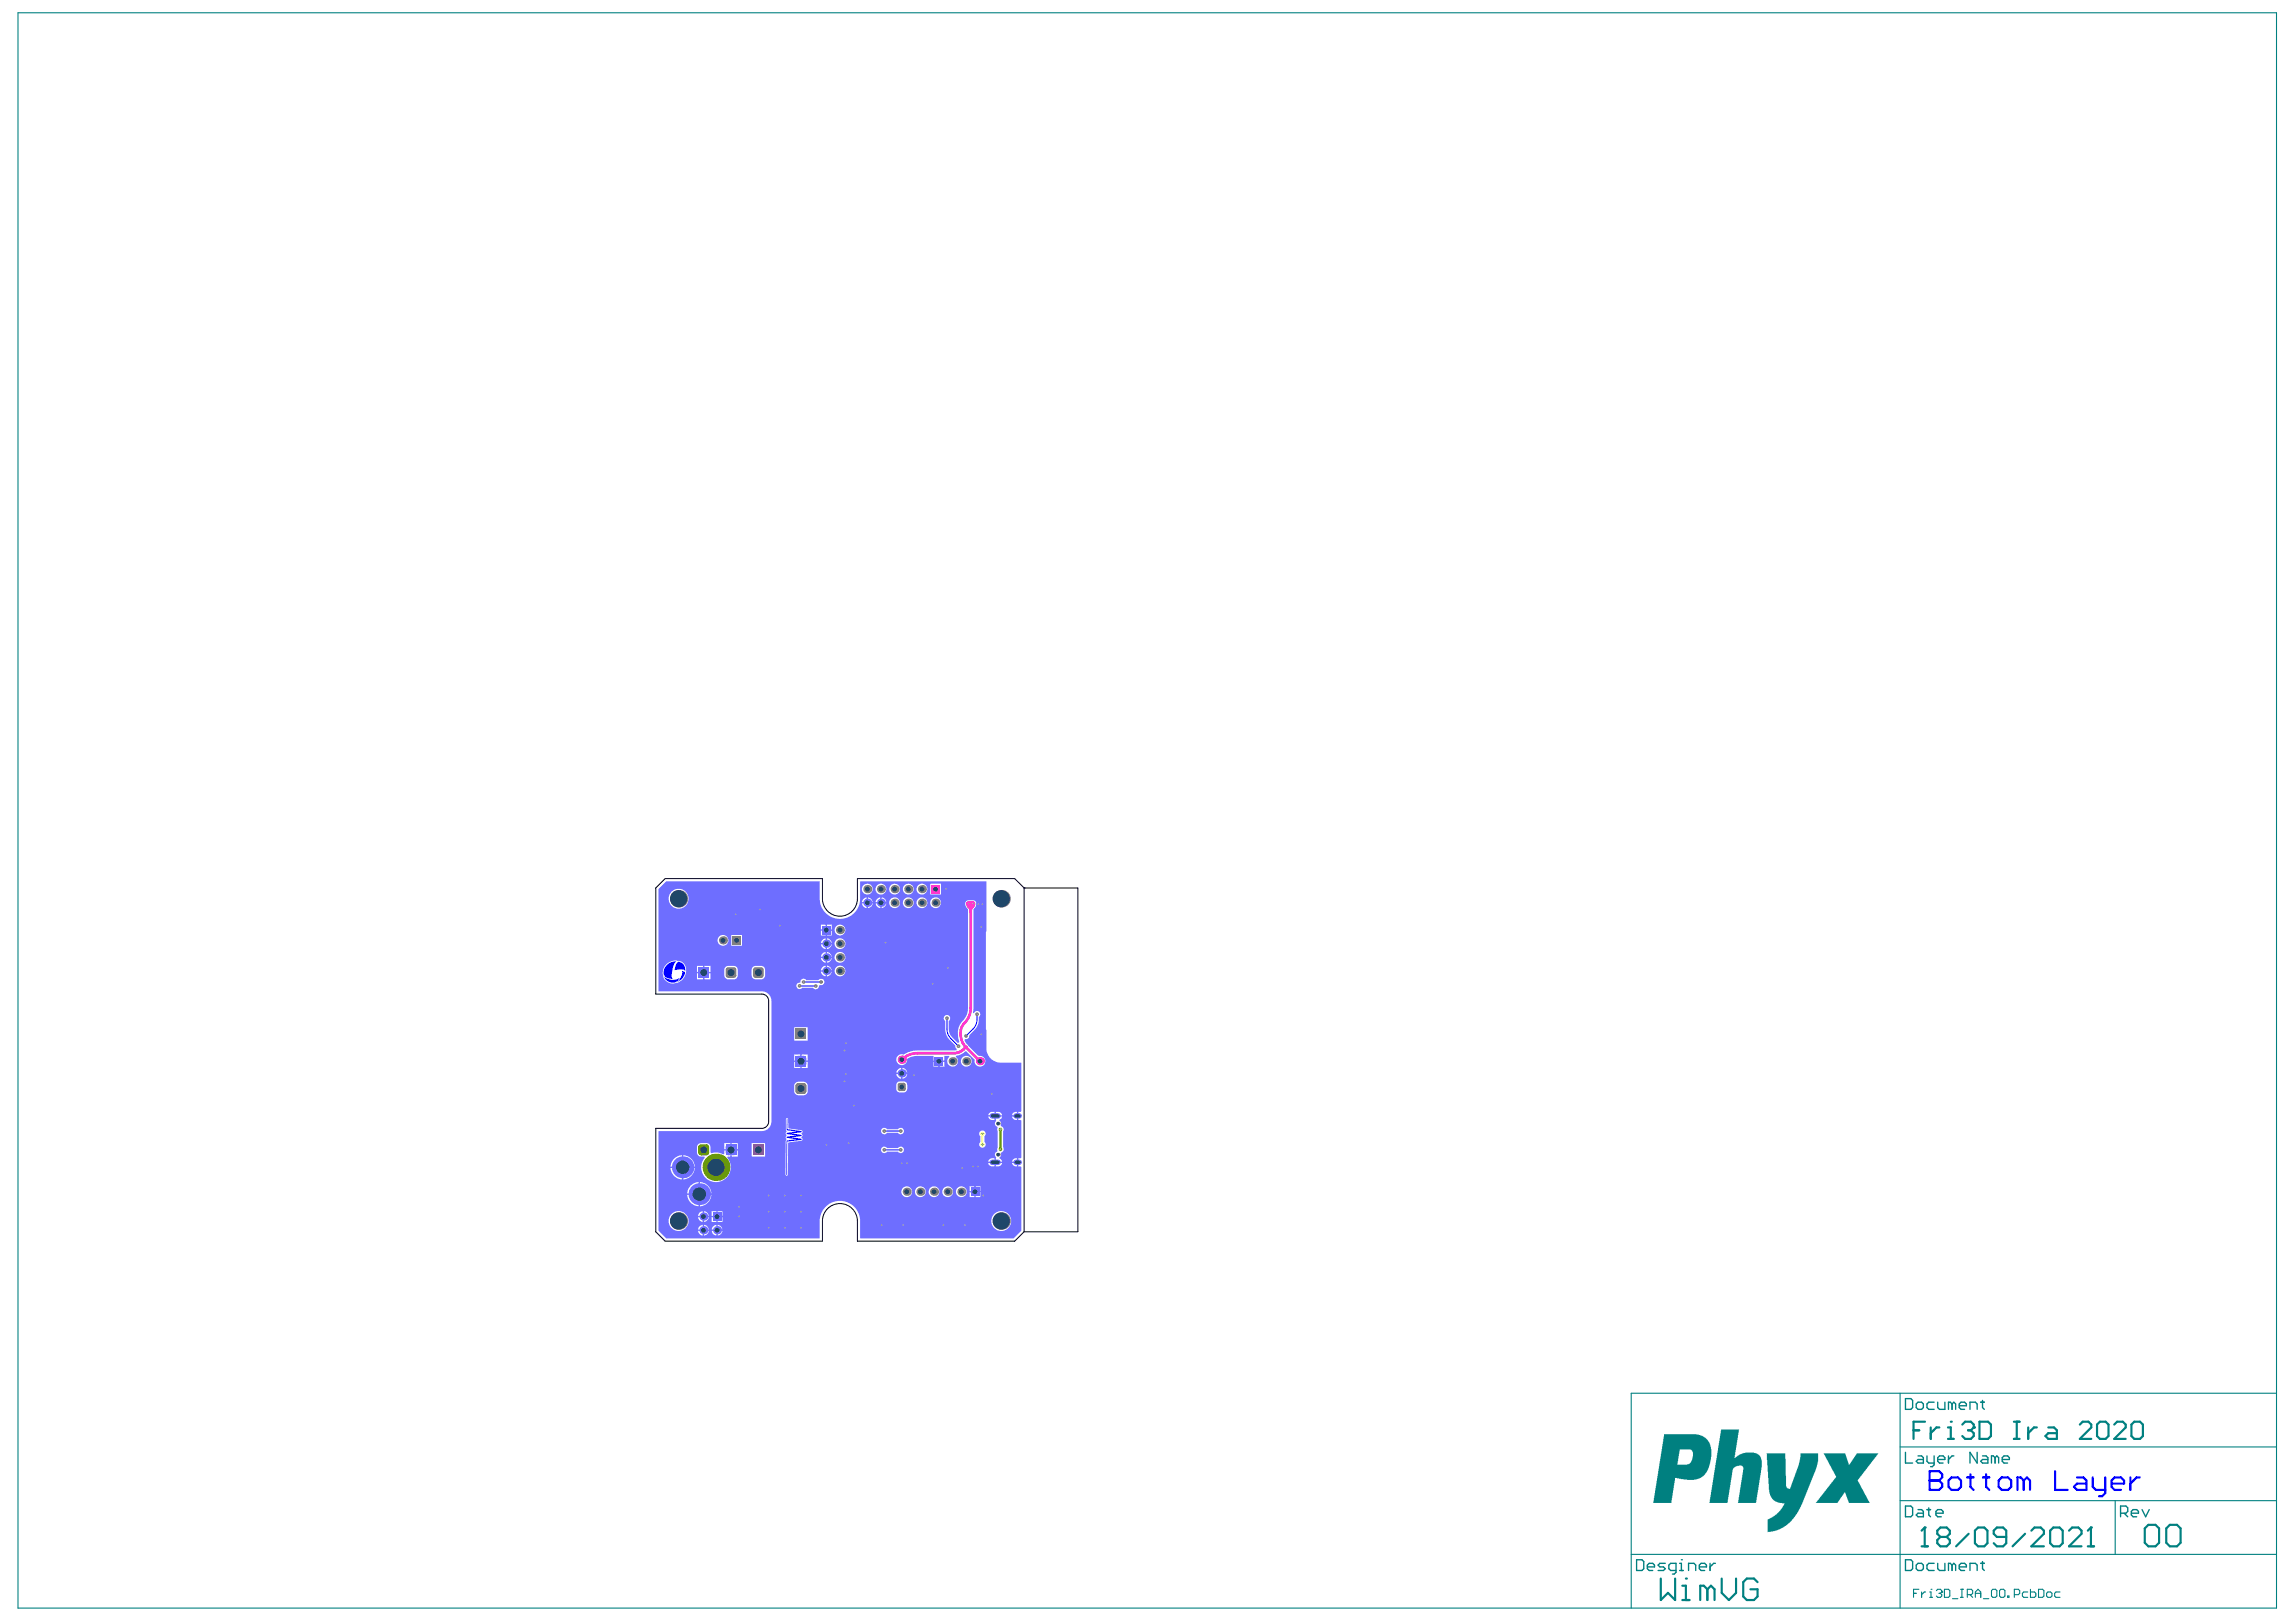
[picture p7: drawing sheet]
<svg xmlns="http://www.w3.org/2000/svg" width="297mm" height="210mm" viewBox="0 0 297 210" stroke-linecap="round" stroke-linejoin="round" font-family="sans-serif">
<g fill="#008080">
<path d="M222.7 185h2.3l-.6 3.7 .7-.5 .7-.2h1.3l.4 .2 .3 .4 .1 .4v.9l-.7 4.6h-2.4l.7-4.1a.58 .58 0 0 0-.1-.7h-.7l-.3 .2a.59 .59 0 0 0-.3 .7l-.6 3.9h-2.4z"/>
<path d="M228.5 188.1h2.5l.1 4.2v.2l.3 .2 .2-.1 1.1-3.1 .2-.9v-.5h2.3v1l-.3 1.3-1.9 4.6-.8 1.3-1 1.1-1 .5-.8 .3-.7 .1v-1.2a.45 .45 0 0 1 .4-.6l.7-.5 .6-.5 .5-1h-.7l-.6-.2-.4-.4-.2-.4-.2-.7z"/>
<path d="M235.9 188.1h2.8l.5 1.4 .2-.1 .8-1.3h2.8l-2.6 3.3a.38 .38 0 0 0 .1 .5l1.4 2.6h-2.7l-.5-1.4h-.1l-.9 1.4h-2.8l2.2-2.8 .2-.3a.34 .34 0 0 0 .1-.5z"/>
<path d="M215.3 185.6h4.2l.8 .3 .6 .5 .4 .7 .1 .4v1.4l-.3 .8-.3 .8-.3 .4-.5 .4-.8 .2h-.9l-1.6-.2-.5 3.2h-2.3zM217.3 187.6l-.3 1.9h1.3l.3-.1 .3-.5 .1-.7a.57 .57 0 0 0-.3-.6z"/>
</g>
<g fill="none" stroke="#008080" stroke-width=".14">
<path d="M2.3 1.7h292.2v206.4h-292.2zM245.8 187.2h48.7M245.8 194.2h48.7M245.8 180.3v27.8M273.6 194.2v7M294.5 180.3h-83.5v27.8M211 201.2h83.5M247.6 206.2h.3M248.3 205.7h-.7v1M248.6 206v.7M249.1 206h-.2l-.3 .4M249.6 206h.2v.7"/>
<path d="M249.6 206.7h.4M249.8 205.7h.1M250.5 205.8l.2-.1h.3l.2 .1v.2M250.9 206.2h.1M251 206.2l.2 .2v.1l-.2 .2h-.3l-.2-.2M251.2 206h.1M251.2 206l-.2 .2M251.6 205.7h.5l.2 .1v.7l-.2 .2h-.5zM252.6 206.9h.7M253.6 205.7h.4M253.6 206.7h.4M253.8 205.7v1"/>
<path d="M254.5 206.4h.5l.2-.2v-.4l-.2-.1h-.5v1M254.9 206.4l.3 .3M255.6 206.2h.7M255.6 206.7v-.7l.3-.3 .4 .3v.7M256.6 206.9h.7M257.6 205.8l.2-.1h.4l.1 .1v.7l-.1 .2h-.4l-.2-.2zM258.9 205.7h.3l.2 .1v.7l-.2 .2h-.3l-.2-.2v-.7zM259.7 206.5h.2v.2h-.2zM260.6 206.4h.5l.2-.2v-.4l-.2-.1h-.5v1M262.3 206h-.5l-.2 .2v.3l.2 .2h.5M262.7 205.7v1h.5l.2-.2v-.3l-.2-.2h-.5M263.7 205.7h.5l.2 .1v.7l-.2 .2h-.5z"/>
<path d="M264.8 206.2l.1-.2h.4l.2 .2v.3l-.2 .2h-.4l-.1-.2zM266.5 206h-.5l-.2 .2v.3l.2 .2h.5"/>
</g>
<g fill="none" stroke="#008080" stroke-width=".28">
<path d="M247.6 185.1h.7M249 197.7h.1M249 197.7v2.4M249 197.7l-.4 .4M249 184h-1.4v2.2M249.8 184.7v1.5M250.9 184.7h-.4l-.7 .8M251 198.9l-.4 .4v.4l.4 .4h.8l.5-.4v-.4l-.5-.4M251 198.9l-.4-.4v-.4l.4-.4h.8l.5 .4v.4l-.5 .4M251 198.9h.8M252 184.7h.4v1.5M252 186.2h.8"/>
<path d="M252.4 184h.1M253.9 184.4l.3-.4h.8l.3 .4v.3M254.6 185.1h.4M254.7 198.5l-1.6 1.6M255 185.1l.3 .4v.3l-.3 .4h-.8l-.3-.4M255.3 184.7h.1M255.3 184.7l-.3 .4M255.5 198.1l.4-.4h.8l.4 .4v1.6l-.4 .4h-.8l-.4-.4zM256.1 184h1.1l.4 .4v1.4l-.4 .4h-1.1zM259.6 198.9h-1.3l-.4-.4v-.4l.4-.4h.8l.5 .4v1.6l-.5 .4h-.8l-.4-.4M260.5 184h.8M260.5 186.2h.8"/>
<path d="M260.9 184v2.2M262 198.5l-1.6 1.6M262.4 184.7v1.5M262.8 198.1l.4-.4h.8l.4 .4v.4l-1.6 1.6h1.6M263.5 184.7h-.4l-.7 .8M265 184.7h.7l.4 .4v1.1h-1.1l-.4-.4 .4-.3h1.1M265.2 198.1l.4-.4h.9l.4 .4v1.6l-.4 .4h-.9l-.4-.4zM267.7 198.1l.4-.4h.8l.4 .4v.4l-1.6 1.6h1.6M269.1 184.4l.3-.4h.8l.4 .4v.3l-1.5 1.5h1.5M270.5 197.7h.1M270.5 197.7v2.4M270.5 197.7l-.4 .4"/>
<path d="M271.3 184.4l.4-.4h.7l.4 .4v1.4l-.4 .4h-.7l-.4-.4zM273.5 184.4l.4-.4h.7l.4 .4v.3l-1.5 1.5h1.5M275.7 184.4l.4-.4h.8l.3 .4v1.4l-.3 .4h-.8l-.4-.4zM277.5 197.8l.4-.5h1l.4 .5v1.8l-.4 .5h-1l-.4-.5zM280.3 197.8l.4-.5h.9l.5 .5v1.8l-.5 .5h-.9l-.4-.5zM214.9 204.3v2.8l.9-1 .9 1v-2.8M217.6 207.1h1M217.6 205.2h.5v1.9M218.1 204.3h.1M220.9 205.7l-.5-.5h-.4v1.9M220.9 205.7v1.4M220.9 205.7l.5-.5 .4 .5v1.4"/>
<path d="M222.7 204.3v1.8l1 1 .9-1v-1.8M227.4 204.7l-.5-.4h-.9l-.5 .4v1.9l.5 .5h.9l.5-.5v-.9h-.9M248.6 200.1h.8M270.1 200.1h.8"/>
</g>
<g fill="none" stroke="#008080" stroke-width=".18">
<path d="M246.5 194.9h.7l.2 .2v1l-.2 .2h-.7zM246.5 181h.7l.2 .2v1l-.2 .2h-.7zM246.5 187.9v1.4h.9M247.9 181.7l.2-.2h.5l.2 .2v.5l-.2 .2h-.5l-.2-.2zM248.1 195.4h.5l.2 .2v.7h-.7l-.2-.2 .2-.3h.7M248.1 188.4h.5l.2 .2v.7h-.7l-.2-.2 .2-.2h.7M249.3 195.4h.5M249.3 188.4v.7l.2 .2h.7M249.5 195.1v1l.3 .2M250.2 181.5h-.7l-.2 .2v.5l.2 .2h.7M250.2 188.4v1.2l-.2 .2h-.2M250.5 195.8h.9v-.2l-.2-.2h-.5l-.2 .2v.5l.2 .2h.5"/>
<path d="M250.7 181.5v.7l.2 .2h.7v-.9M250.7 188.9h.9v-.3l-.2-.2h-.5l-.2 .2v.5l.2 .2h.5M252.1 188.4v.9M252.5 181.7l-.2-.2h-.2v.9M252.5 181.7v.7M252.5 181.7l.3-.2 .2 .2v.7M252.8 188.4h-.3l-.4 .5M253.5 181.9h.9v-.2l-.2-.2h-.5l-.2 .2v.5l.2 .2h.5M254.9 182.4v-.9h.7l.2 .2v.7M255.8 187.9v1.4l-.9-1.4v1.4M256.3 181.5h.4M256.5 188.4h.4l.3 .2v.7h-.7l-.2-.2 .2-.2h.7"/>
<path d="M256.5 181.2v1l.2 .2M258.1 188.6l-.2-.2h-.3v.9M258.1 188.6v.7M258.1 188.6l.2-.2 .3 .2v.7M259 188.9h1v-.3l-.3-.2h-.4l-.3 .2v.5l.3 .2h.4M274.3 195.8h.7l.3-.2v-.5l-.3-.2h-.7v1.4M274.8 195.8l.5 .5M275.7 195.8h1v-.2l-.3-.2h-.4l-.3 .2v.5l.3 .2h.4M277.1 195.4l.5 .9 .5-.9M211.7 201.8h.7l.3 .3v.9l-.3 .2h-.7zM213.1 202.8h.9v-.3l-.2-.2h-.4l-.3 .2v.5l.3 .2h.4M215.4 202.3h-.7l-.2 .2 .2 .3h.5l.2 .2-.2 .2h-.7"/>
<path d="M216.8 203.2h-.7l-.2-.2v-.5l.2-.2h.7v1.2l-.2 .2h-.2M217.3 203.2h.5M217.3 202.3h.2v.9M217.5 201.8h.1M218.5 203.2v-.9h.6l.3 .2v.7M219.8 202.8h1v-.3l-.3-.2h-.4l-.3 .2v.5l.3 .2h.4M221.2 202.3v.9M221.9 202.3h-.2l-.5 .5M246.5 201.8h.7l.2 .3v.9l-.2 .2h-.7zM247.9 202.5l.2-.2h.5l.2 .2v.5l-.2 .2h-.5l-.2-.2zM250.2 202.3h-.7l-.2 .2v.5l.2 .2h.7M250.7 202.3v.7l.2 .2h.7v-.9"/>
<path d="M252.5 202.5l-.2-.2h-.2v.9M252.5 202.5v.7M252.5 202.5l.3-.2 .2 .2v.7M253.5 202.8h.9v-.3l-.2-.2h-.5l-.2 .2v.5l.2 .2h.5M254.9 203.2v-.9h.7l.2 .2v.7M256.3 202.3h.4M256.5 202.1v.9l.2 .2"/>
</g>
<g fill="#f3c">
<path d="M125.5 116.6h.4a.51 .51 0 0 1 .3 .5 .51 .51 0 0 1-.3 .5l-.2 .2v.4h-.1z"/>
<path d="M125 116.8l.2-.2h.5v1.5l-.1 .1h-.1a1.61 1.61 0 0 0-.5-1z"/>
</g>
<path d="M85.2 115.1l1-1h19.8l.1 2.4a2.63 2.63 0 0 0 1.9 2.3l.1 .1a2.63 2.63 0 0 0 2.8-1.2l.2-.4 .2-.8v-2.4h16.3l-.1 19.1 .1 2.6 .2 .7 .2 .3 .6 .5 .3 .1 .4 .1h2.8v6.3l-.1 .1h-.3v1h.3l.1 .1v4.8l-.1 .1h-.3v1h.3l.1 .1v8.3l-1 1h-19.8v-2.5a2.63 2.63 0 0 0-2-2.3h-.1a2.63 2.63 0 0 0-2.8 1.1l-.2 .4-.1 .8-.1 2.5h-19.8l-1-1v-12.9h13.4a1.24 1.24 0 0 0 1.2-1.3v-15.6a1.24 1.24 0 0 0-1.2-1.2h-13.4zM120.3 114.4v1.4h1.4v-1.4zM118.6 115.1a.7 .7 0 0 0 1.4 0 .7 .7 0 0 0-1.4 0zM116.8 115.1a.7 .7 0 0 0 1.4 0 .7 .7 0 0 0-1.4 0zM115 115.1a.7 .7 0 0 0 1.4 0 .7 .7 0 0 0-1.4 0zM113.3 115.1a.7 .7 0 0 0 1.4 0 .7 .7 0 0 0-1.4 0zM111.5 115.1a.7 .7 0 0 0 1.4 0 .7 .7 0 0 0-1.4 0zM112.3 116.1v.6h.6l-.1-.3zM111.6 116.4l-.1 .3h.6v-.6zM114.1 116.1v.6h.6l-.2-.3zM113.4 116.4l-.1 .3h.6v-.6zM120.3 116.8a.7 .7 0 0 0 1.4 0 .7 .7 0 0 0-1.4 0zM118.6 116.8a.7 .7 0 0 0 1.4 0 .7 .7 0 0 0-1.4 0zM116.8 116.8a.7 .7 0 0 0 1.4 0 .7 .7 0 0 0-1.4 0zM115 116.8a.7 .7 0 0 0 1.4 0 .7 .7 0 0 0-1.4 0zM112.3 116.9v.6l.3-.1 .3-.5zM111.5 116.9l.3 .5 .3 .1v-.6zM114.1 116.9v.6l.3-.1 .3-.5zM113.3 116.9l.1 .4 .5 .2v-.6zM86.5 116.3a1.3 1.3 0 0 0 2.6 0 1.3 1.3 0 0 0-2.6 0zM107 119.7v.6h.6v-.6zM106.2 119.7v.6h.6v-.6zM108 120.4a.7 .7 0 0 0 1.4 0 .7 .7 0 0 0-1.4 0zM107 120.4v.7h.6v-.7zM106.2 120.4v.7h.6v-.7zM107 121.4v.6h.6l-.1-.3zM106.3 121.7l-.1 .3h.6v-.6zM94.6 121v1.4h1.4v-1.4zM92.8 121.7a.7 .7 0 0 0 1.4 0 .7 .7 0 0 0-1.4 0zM108 122.1a.7 .7 0 0 0 1.4 0 .7 .7 0 0 0-1.4 0zM107 122.2v.6l.3-.1 .3-.5zM106.2 122.2l.3 .5 .3 .1v-.6zM107 123.2v.6h.6l-.1-.3zM106.3 123.5l-.1 .3h.6v-.6zM86.1 124.9l-.3 .4-.1 .6 .2 .7 .3 .4 .5 .2 .5 .1 .7-.2 .5-.5 .3-.5 .1-.7-.2-.5-.2-.3-.5-.3h-.7l-.7 .2zM108 123.9a.7 .7 0 0 0 1.4 0 .7 .7 0 0 0-1.4 0zM107 124v.6l.3-.2 .3-.4zM106.2 124l.3 .4 .3 .2v-.6zM107 125v.6h.6l-.1-.4zM106.3 125.2l-.1 .4h.6v-.6zM91.1 125v.8h.8v-.8zM90.2 125v.8h.8v-.8zM108 125.7a.7 .7 0 0 0 1.4 0 .7 .7 0 0 0-1.4 0zM107 125.7v.7l.3-.2 .3-.5zM106.2 125.7l.3 .5 .3 .2v-.7zM91.1 126v.7h.8v-.7zM90.2 126v.7h.8v-.7zM97.4 125.1l-.2 .4 .1 .8 .1 .3 .4 .1h.8l.2-.1 .2-.4v-.8l-.2-.3-.3-.1h-.9zM93.9 125.1l-.2 .4v.8l.2 .3 .3 .1h.9l.2-.1 .1-.4v-.8l-.1-.3-.4-.1h-.8zM103.2 127.2a.42 .42 0 0 0-.1 .7 .42 .42 0 0 0 .7-.1h1.4a.42 .42 0 0 0 .5 .2 .42 .42 0 0 0 .2-.4l.1-.1a.43 .43 0 0 0 .6-.2 .43 .43 0 0 0-.2-.6 .43 .43 0 0 0-.5 .1h-1.6a.44 .44 0 0 0-.5-.1 .44 .44 0 0 0-.3 .5zM102.7 132.9v1.8h1.8v-1.8zM124.9 116.7v.5l.3 .5v12.8a2.68 2.68 0 0 1-.9 1.9 2.69 2.69 0 0 0-.2 2.4l-.2 .1-.7-.7a1.51 1.51 0 0 1-.5-1v-1.1a.42 .42 0 0 0 .1-.6 .42 .42 0 0 0-.6 0 .42 .42 0 0 0 .1 .6v1.1a2 2 0 0 0 .6 1.4l.7 .7 .2 .6h-5.1a3.2 3.2 0 0 0-1.8 .6 .71 .71 0 0 0-.9 .5 .71 .71 0 0 0 .6 .8 .71 .71 0 0 0 .8-.8 2.36 2.36 0 0 1 1.3-.4h2.1v.6h1.4v-.6h.6v.2a.71 .71 0 0 0-.1 1 .71 .71 0 0 0 1 0 .71 .71 0 0 0 0-1l.1-.2a2.13 2.13 0 0 0 1.2-.6l1.1 1.2a.7 .7 0 0 0 .6 .8 .7 .7 0 0 0 .8-.7 .7 .7 0 0 0-.9-.6l-1.6-1.7-.2-.4 .1-.1a.42 .42 0 0 0 .5-.5l.6-.7a1.98 1.98 0 0 0 .6-1.4v-.3a.42 .42 0 0 0 .1-.7 .42 .42 0 0 0-.7 .2h-.1v-13.4l.2-.2a.65 .65 0 0 0 0-.9l-.9-.1zM103.7 136.5v.7h.8v-.7zM102.7 136.5v.7h.8v-.7zM124.3 137.3a.7 .7 0 0 0 1.4 0 .7 .7 0 0 0-1.4 0zM121.6 137.4v.6h.6v-.6zM120.8 137.4v.6h.6v-.6zM103.7 137.4v.8h.8v-.8zM102.7 137.4v.8h.8v-.8zM116.8 138.2v.6h.6l-.2-.3zM116.1 138.5l-.1 .3h.6v-.6zM116.8 139v.6l.3-.1 .3-.5zM116 139l.1 .3 .5 .3v-.6zM116.1 140.1a.94 .94 0 0 0 .1 1.2 .96 .96 0 0 0 1.1-.2 .96 .96 0 0 0-.2-1.1 1.2 1.2 0 0 0-1 .1zM102.9 140.1l-.2 .4 .1 .8 .1 .3 .4 .1h.8l.2-.1 .2-.4v-.8l-.2-.3-.3-.1h-.9zM128.8 143.9v.4h.8l-.2-.3zM128 144l-.2 .3h.9v-.4h-.5zM131.1 144l-.2 .3h.7v-.4zM130.9 144.5l.3 .4h.4v-.4zM127.8 144.5l.3 .4h.6v-.4zM114 146.1a.42 .42 0 0 0 .2 .6 .42 .42 0 0 0 .6-.1h1.4a.42 .42 0 0 0 .6 .1 .42 .42 0 0 0 0-.7 .42 .42 0 0 0-.6 .1h-1.4a.43 .43 0 0 0-.8 0zM101.7 144.7v1.5l.1 .2-.1 .2v.4v.2v.2l-.1 .2v4.4l.2 .2 .1-.1 .1-4.2 .1-.1 1.6-.2 .1-.2-.1-.2 .1-.3-.1-.3 .1-.2-.2-.2-1.5-.2-.1-.1v-1.1l-.1-.1zM126.7 146.5a.41 .41 0 0 0 .1 .5v.8a.42 .42 0 0 0 0 .6 .42 .42 0 0 0 .6 0 .42 .42 0 0 0 0-.6v-.8a.42 .42 0 0 0 0-.6 .42 .42 0 0 0-.7 .1zM114 148.6a.42 .42 0 0 0 .2 .6 .42 .42 0 0 0 .6-.2h1.4a.42 .42 0 0 0 .6 .1 .42 .42 0 0 0 0-.6 .42 .42 0 0 0-.6 .1h-1.4a.43 .43 0 0 0-.8 0zM94.7 147.9v.8h.8l-.1-.8zM93.7 147.9v.8h.8v-.8zM97.2 147.9v1.8h1.8v-1.8zM94.7 148.9v.8h.7l.1-.8zM90.3 148.1l-.1 .4v.8l.1 .2a.87 .87 0 0 0 .8 .2l.1 .1a1.92 1.92 0 0 0 .1 2.6 1.92 1.92 0 0 0 2.7 0 1.92 1.92 0 0 0 .1-2.6v-.1h.4v-.8h-.8v.4l-.1 .1-.8-.3-.8 .1-.1-.1v-.8l-.2-.3-1-.1zM128.8 144.5l.1 .5a.52 .52 0 0 0 .2 .9l-.1 3.1a.47 .47 0 0 0-.1 .8l-.1 .5h.8l-.1-.3-.2-.1 .3-.8a.41 .41 0 0 0 .2-.6v-2.1a.49 .49 0 0 0-.3-.7v-.1a.39 .39 0 0 0-.2-.6v-.1l.2-.1 .1-.3zM128 150l-.2 .3h.9v-.4h-.5zM131.1 150l-.2 .3h.7v-.4zM130.9 150.5l.3 .4h.4v-.4zM128.8 150.5v.4h.6l.2-.4zM127.8 150.5l.3 .4h.6v-.4zM88.4 149.5v1.5h1.5a1.56 1.56 0 0 0-1.5-1.5zM87.1 150.1l-.3 .5-.1 .4h1.5v-1.5a1.58 1.58 0 0 0-1.1 .6zM88.4 151.1v1.5a1.56 1.56 0 0 0 1.5-1.5zM86.7 151.1a1.56 1.56 0 0 0 1.5 1.5v-1.5zM126.2 153.5v.6h.6v-.6zM125.4 153.5v.6h.7v-.6zM90.6 153v1.4h1.4a1.56 1.56 0 0 0-1.4-1.4zM89.3 153.5l-.3 .6-.1 .3h1.5v-1.4h-.1a1.58 1.58 0 0 0-1 .5zM123.7 154.2a.7 .7 0 0 0 1.4 0 .7 .7 0 0 0-1.4 0zM121.9 154.2a.7 .7 0 0 0 1.4 0 .7 .7 0 0 0-1.4 0zM120.1 154.2a.7 .7 0 0 0 1.4 0 .7 .7 0 0 0-1.4 0zM118.4 154.2a.7 .7 0 0 0 1.4 0 .7 .7 0 0 0-1.4 0zM116.6 154.2a.7 .7 0 0 0 1.4 0 .7 .7 0 0 0-1.4 0zM126.2 154.3v.6h.6v-.6zM125.4 154.3v.6h.7v-.6zM90.6 154.6v1.5a1.55 1.55 0 0 0 1.4-1.5zM88.9 154.6a1.55 1.55 0 0 0 1.5 1.5v-1.5zM92.9 156.7v.6h.6v-.6zM91.1 156.7v.6h.6l-.1-.3zM92.1 156.7v.6h.6v-.6zM90.4 157l-.1 .3h.6v-.6zM92.9 157.5v.6h.6v-.6zM92.1 157.5v.6h.6v-.6zM91.1 157.5v.6l.3-.1 .3-.5zM90.3 157.5l.3 .5 .3 .1v-.6zM92.9 158.5v.6h.6l-.2-.3zM91.1 158.5v.6h.6l-.1-.3zM92.2 158.8l-.1 .3h.6v-.6zM90.4 158.8l-.1 .3h.6v-.6zM86.5 158a1.3 1.3 0 0 0 2.6 0 1.3 1.3 0 0 0-2.6 0zM128.2 158a1.3 1.3 0 0 0 2.6 0 1.3 1.3 0 0 0-2.6 0zM92.9 159.3v.6l.3-.1 .3-.5zM92.1 159.3l.2 .5 .4 .1v-.6zM91.1 159.3v.6l.3-.1 .3-.5zM90.3 159.3l.3 .5 .3 .1v-.6z" fill="#6e6eff"/>
<g fill="#00f">
<path d="M101.8 144.8v1.4l1.2 .3-1.2 .1v.1l1.2 .2-1.2 .2v.2l1.2 .1-1.2 .2-.1 4.4h.1v-4.3l1.9-.2v-.1l-.1-.1-1.1-.1 1.2-.2v-.1l-1.2-.2 1.1-.2 .1-.1-1.8-.3v-1.3z"/>
<path d="M85.9 126.4l.4 .3 .5 .1h.6l.5-.2-.4 .5-.6 .1-.6-.3z"/>
<path d="M88.2 125.6l.4 .2v.4l-.5 .6-.5 .3 .5-.7 .2-.5z"/>
<path d="M86.2 125l.6-.5 .7-.1-.3 .4-.2 .8-.1 .8 .2 .3-.7-.1-.5-.4v-.5z"/>
<path d="M87.6 124.6l.3-.1 .6 .4 .1 .4 .1 .4-.2-.2h-.2l-1 .1z"/>
</g>
<path d="M103.5 127.6h2M104 127.1h2.2" fill="none" stroke="#00f" stroke-width=".13"/>
<path d="M118.7 136.3h4.7M125 135.5l-.3 .3" fill="none" stroke="#f3c" stroke-width=".35"/>
<circle cx="125" cy="135.5" r=".18" fill="#f3c"/>
<path d="M103.4 127.6h.1M122.5 131.8a3.2 3.2 0 0 0 1.5 3.6M126.4 131.3a2.24 2.24 0 0 1-.5 1.9l-.9 .9M114.4 148.8h2.1M114.4 146.4h2.1M116.5 148.8h.1M116.5 146.4h.1" fill="none" stroke="#00f" stroke-width=".13"/>
<path d="M125.3 116.9h.6M125.6 116.9v13.6a3.1 3.1 0 0 1-1.1 2.2 2.47 2.47 0 0 0 .5 2.8l1.8 1.8M118.7 136.3a2.88 2.88 0 0 0-2 .8M124.7 135.8a1.77 1.77 0 0 1-1.3 .5M126.8 137.3h.1" fill="none" stroke="#f3c" stroke-width=".35"/>
<path d="M127.1 146.7v1.4" fill="none" stroke="#ff0" stroke-width=".18"/>
<path d="M129.4 146.2v2.5" fill="none" stroke="#c90" stroke-width=".35"/>
<g fill="none" stroke="#00f" stroke-width=".28">
<path d="M249.6 191.6h.1M249.6 190.4h1.3l.4 .4v.4l-.4 .4 .4 .4v.4l-.4 .4h-1.3zM249.6 191.6h1.3M252.1 191.6l.4-.4h.8l.4 .4v.8l-.4 .4h-.8l-.4-.4zM254.5 191.2h.8M254.9 190.8v1.6l.4 .4M256.5 191.2h.9M256.9 190.8v1.6l.5 .4M258.6 191.6l.4-.4h.8l.4 .4v.8l-.4 .4h-.8l-.4-.4zM261.8 191.6l-.4-.4h-.4v1.6M261.8 191.6v1.2M261.8 191.6l.4-.4 .4 .4v1.2"/>
<path d="M265.9 190.4v2.4h1.6M268.7 191.2h.8l.4 .4v1.2h-1.2l-.4-.4 .4-.4h1.2M270.7 191.2v1.2l.4 .4h1.3M272.4 191.2v2l-.4 .4h-.4M273.2 192h1.6v-.4l-.4-.4h-.8l-.4 .4v.8l.4 .4h.8M275.6 191.2v1.6M276.8 191.2h-.4l-.8 .8"/>
</g>
<circle cx="120.6" cy="127.3" r=".24" fill="#6e6eff"/>
<circle cx="120.6" cy="127.3" r=".1" fill="#a6968d"/>
<circle cx="122.6" cy="125.3" r=".24" fill="#6e6eff"/>
<circle cx="122.6" cy="125.3" r=".1" fill="#a6968d"/>
<circle cx="114.6" cy="122" r=".24" fill="#6e6eff"/>
<circle cx="114.6" cy="122" r=".1" fill="#a6968d"/>
<circle cx="106.9" cy="148.2" r=".24" fill="#6e6eff"/>
<circle cx="106.9" cy="148.2" r=".1" fill="#a6968d"/>
<circle cx="106.2" cy="127.1" r=".24" fill="#808080"/>
<circle cx="106.2" cy="127.1" r=".1" fill="#a6968d"/>
<circle cx="104" cy="127.1" r=".24" fill="#808080"/>
<circle cx="104" cy="127.1" r=".1" fill="#a6968d"/>
<circle cx="105.5" cy="127.6" r=".24" fill="#808080"/>
<circle cx="105.5" cy="127.6" r=".1" fill="#a6968d"/>
<circle cx="103.4" cy="127.6" r=".24" fill="#808080"/>
<circle cx="103.4" cy="127.6" r=".1" fill="#a6968d"/>
<circle cx="124" cy="135.4" r=".24" fill="#808080"/>
<circle cx="124" cy="135.4" r=".1" fill="#a6968d"/>
<circle cx="125" cy="134.1" r=".24" fill="#808080"/>
<circle cx="125" cy="134.1" r=".1" fill="#a6968d"/>
<circle cx="125.9" cy="116.9" r=".24" fill="#f3c"/>
<circle cx="125.9" cy="116.9" r=".1" fill="#a6968d"/>
<circle cx="125.3" cy="116.9" r=".24" fill="#f3c"/>
<circle cx="125.3" cy="116.9" r=".1" fill="#a6968d"/>
<circle cx="101.5" cy="156.8" r=".24" fill="#6e6eff"/>
<circle cx="101.5" cy="156.8" r=".1" fill="#a6968d"/>
<circle cx="103.6" cy="156.8" r=".24" fill="#6e6eff"/>
<circle cx="103.6" cy="156.8" r=".1" fill="#a6968d"/>
<circle cx="99.4" cy="156.8" r=".24" fill="#6e6eff"/>
<circle cx="99.4" cy="156.8" r=".1" fill="#a6968d"/>
<circle cx="101.5" cy="158.9" r=".24" fill="#6e6eff"/>
<circle cx="101.5" cy="158.9" r=".1" fill="#a6968d"/>
<circle cx="101.5" cy="154.7" r=".24" fill="#6e6eff"/>
<circle cx="101.5" cy="154.7" r=".1" fill="#a6968d"/>
<circle cx="103.6" cy="154.7" r=".24" fill="#6e6eff"/>
<circle cx="103.6" cy="154.7" r=".1" fill="#a6968d"/>
<circle cx="103.6" cy="158.9" r=".24" fill="#6e6eff"/>
<circle cx="103.6" cy="158.9" r=".1" fill="#a6968d"/>
<circle cx="99.4" cy="158.9" r=".24" fill="#6e6eff"/>
<circle cx="99.4" cy="158.9" r=".1" fill="#a6968d"/>
<circle cx="99.4" cy="154.7" r=".24" fill="#6e6eff"/>
<circle cx="99.4" cy="154.7" r=".1" fill="#a6968d"/>
<circle cx="127.1" cy="146.7" r=".24" fill="#ff0"/>
<circle cx="127.1" cy="146.7" r=".1" fill="#a6968d"/>
<circle cx="127.1" cy="148.1" r=".24" fill="#ff0"/>
<circle cx="127.1" cy="148.1" r=".1" fill="#a6968d"/>
<circle cx="124.5" cy="151.2" r=".24" fill="#6e6eff"/>
<circle cx="124.5" cy="151.2" r=".1" fill="#a6968d"/>
<circle cx="114.1" cy="158.5" r=".24" fill="#6e6eff"/>
<circle cx="114.1" cy="158.5" r=".1" fill="#a6968d"/>
<circle cx="124.8" cy="158.5" r=".24" fill="#6e6eff"/>
<circle cx="124.8" cy="158.5" r=".1" fill="#a6968d"/>
<circle cx="122.1" cy="158.5" r=".24" fill="#6e6eff"/>
<circle cx="122.1" cy="158.5" r=".1" fill="#a6968d"/>
<circle cx="116.8" cy="158.5" r=".24" fill="#6e6eff"/>
<circle cx="116.8" cy="158.5" r=".1" fill="#a6968d"/>
<circle cx="126.5" cy="151" r=".24" fill="#6e6eff"/>
<circle cx="126.5" cy="151" r=".1" fill="#a6968d"/>
<circle cx="125.9" cy="151" r=".24" fill="#6e6eff"/>
<circle cx="125.9" cy="151" r=".1" fill="#a6968d"/>
<circle cx="129.4" cy="148.7" r=".24" fill="#c90"/>
<circle cx="129.4" cy="148.7" r=".1" fill="#a6968d"/>
<circle cx="129.4" cy="146.2" r=".24" fill="#c90"/>
<circle cx="129.4" cy="146.2" r=".1" fill="#a6968d"/>
<circle cx="126.4" cy="131.3" r=".24" fill="#808080"/>
<circle cx="126.4" cy="131.3" r=".1" fill="#a6968d"/>
<circle cx="122.5" cy="131.8" r=".24" fill="#808080"/>
<circle cx="122.5" cy="131.8" r=".1" fill="#a6968d"/>
<circle cx="114.4" cy="146.4" r=".24" fill="#808080"/>
<circle cx="114.4" cy="146.4" r=".1" fill="#a6968d"/>
<circle cx="114.4" cy="148.8" r=".24" fill="#808080"/>
<circle cx="114.4" cy="148.8" r=".1" fill="#a6968d"/>
<circle cx="116.5" cy="146.4" r=".24" fill="#808080"/>
<circle cx="116.5" cy="146.4" r=".1" fill="#a6968d"/>
<circle cx="110.5" cy="143.1" r=".24" fill="#6e6eff"/>
<circle cx="110.5" cy="143.1" r=".1" fill="#a6968d"/>
<circle cx="109.3" cy="139.9" r=".24" fill="#6e6eff"/>
<circle cx="109.3" cy="139.9" r=".1" fill="#a6968d"/>
<circle cx="109.3" cy="135.9" r=".24" fill="#6e6eff"/>
<circle cx="109.3" cy="135.9" r=".1" fill="#a6968d"/>
<circle cx="95.6" cy="157.4" r=".24" fill="#6e6eff"/>
<circle cx="95.6" cy="157.4" r=".1" fill="#a6968d"/>
<circle cx="95.6" cy="156.2" r=".24" fill="#6e6eff"/>
<circle cx="95.6" cy="156.2" r=".1" fill="#a6968d"/>
<circle cx="109.8" cy="147.9" r=".24" fill="#6e6eff"/>
<circle cx="109.8" cy="147.9" r=".1" fill="#a6968d"/>
<circle cx="117.4" cy="150.5" r=".24" fill="#6e6eff"/>
<circle cx="117.4" cy="150.5" r=".1" fill="#a6968d"/>
<circle cx="116.7" cy="150.5" r=".24" fill="#6e6eff"/>
<circle cx="116.7" cy="150.5" r=".1" fill="#a6968d"/>
<circle cx="116.5" cy="148.8" r=".24" fill="#808080"/>
<circle cx="116.5" cy="148.8" r=".1" fill="#a6968d"/>
<circle cx="127.2" cy="154.7" r=".24" fill="#6e6eff"/>
<circle cx="127.2" cy="154.7" r=".1" fill="#a6968d"/>
<circle cx="118.2" cy="139.1" r=".24" fill="#6e6eff"/>
<circle cx="118.2" cy="139.1" r=".1" fill="#a6968d"/>
<circle cx="128.3" cy="141.6" r=".24" fill="#6e6eff"/>
<circle cx="128.3" cy="141.6" r=".1" fill="#a6968d"/>
<circle cx="109.4" cy="139" r=".24" fill="#6e6eff"/>
<circle cx="109.4" cy="139" r=".1" fill="#a6968d"/>
<circle cx="109.4" cy="135" r=".24" fill="#6e6eff"/>
<circle cx="109.4" cy="135" r=".1" fill="#a6968d"/>
<circle cx="95.2" cy="118.3" r=".24" fill="#6e6eff"/>
<circle cx="95.2" cy="118.3" r=".1" fill="#a6968d"/>
<circle cx="100.9" cy="119.8" r=".24" fill="#6e6eff"/>
<circle cx="100.9" cy="119.8" r=".1" fill="#a6968d"/>
<circle cx="98.3" cy="117.7" r=".24" fill="#6e6eff"/>
<circle cx="98.3" cy="117.7" r=".1" fill="#a6968d"/>
<circle cx="126.9" cy="133.9" r=".24" fill="#6e6eff"/>
<circle cx="126.9" cy="133.9" r=".1" fill="#a6968d"/>
<circle cx="126.9" cy="120" r=".24" fill="#6e6eff"/>
<circle cx="126.9" cy="120" r=".1" fill="#a6968d"/>
<circle cx="127.1" cy="117" r=".24" fill="#6e6eff"/>
<circle cx="127.1" cy="117" r=".1" fill="#a6968d"/>
<circle cx="126.6" cy="117" r=".24" fill="#6e6eff"/>
<circle cx="126.6" cy="117" r=".1" fill="#a6968d"/>
<circle cx="122.4" cy="115" r=".24" fill="#6e6eff"/>
<circle cx="122.4" cy="115" r=".1" fill="#a6968d"/>
<circle cx="91" cy="159.2" r=".53" fill="#6e6eff"/>
<circle cx="91" cy="159.2" r=".31" fill="#1f4769"/>
<circle cx="92.8" cy="159.2" r=".53" fill="#6e6eff"/>
<circle cx="92.8" cy="159.2" r=".31" fill="#1f4769"/>
<circle cx="87.8" cy="158" r="1.12" fill="#808080"/>
<circle cx="87.8" cy="158" r="1.11" fill="#1f4769"/>
<path d="M92.2 156.9h1.1v1.1h-1.1z" fill-rule="evenodd" fill="#6e6eff"/>
<circle cx="92.8" cy="157.4" r=".31" fill="#1f4769"/>
<circle cx="91" cy="157.4" r=".53" fill="#6e6eff"/>
<circle cx="91" cy="157.4" r=".31" fill="#1f4769"/>
<circle cx="90.5" cy="154.5" r="1.4" fill="#6e6eff"/>
<circle cx="90.5" cy="154.5" r=".87" fill="#1f4769"/>
<circle cx="88.3" cy="151.1" r="1.4" fill="#6e6eff"/>
<circle cx="88.3" cy="151.1" r=".87" fill="#1f4769"/>
<circle cx="92.6" cy="151.1" r="1.75" fill="#690"/>
<circle cx="92.6" cy="151.1" r="1.11" fill="#1f4769"/>
<path d="M93.9 148.1h1.4v1.4h-1.4z" fill-rule="evenodd" fill="#6e6eff"/>
<circle cx="94.6" cy="148.8" r=".45" fill="#1f4769"/>
<path d="M97.4 148.1h1.4v1.4h-1.4z" fill-rule="evenodd" fill="#a64d79"/>
<circle cx="98.1" cy="148.8" r=".45" fill="#1f4769"/>
<path d="M93.9 148.5l.3-.4h.7l.4 .4v.6l-.4 .4h-.7l-.3-.4z" fill-rule="evenodd" fill="#6e6eff"/>
<g fill="#6e6eff">
<path d="M94.2 149.1v.4zM93.9 149.1h.3v.4l-.3-.2z"/>
<path d="M94.9 149.1h.4zM94.9 149.1h.4l-.2 .3-.2 .1z"/>
<path d="M94.9 148.1v.4zM94.9 148.1l.3 .2 .1 .2h-.4z"/>
<path d="M93.9 148.5h.3zM93.9 148.3l.3-.2v.4h-.3z"/>
</g>
<circle cx="94.6" cy="148.8" r=".45" fill="#1f4769"/>
<path d="M90.3 148.5l.4-.4h.7l.3 .4v.6l-.3 .4h-.7l-.4-.4z" fill-rule="evenodd" fill="#690"/>
<g fill="#690">
<path d="M90.7 149.1v.4zM90.3 149.1h.4v.4l-.3-.2z"/>
<path d="M91.4 149.1h.3zM91.4 149.1h.3l-.1 .3-.2 .1z"/>
<path d="M91.4 148.1v.4zM91.4 148.1l.3 .2v.2h-.3z"/>
<path d="M90.3 148.5h.4zM90.4 148.3l.3-.2v.4h-.4z"/>
</g>
<circle cx="91" cy="148.8" r=".45" fill="#1f4769"/>
<path d="M90.3 148.5l.4-.4h.7l.3 .4v.6l-.3 .4h-.7l-.4-.4z" fill-rule="evenodd" fill="#690"/>
<g fill="#690">
<path d="M90.7 149.1v.4zM90.3 149.1h.4v.4l-.3-.2z"/>
<path d="M91.4 149.1h.3zM91.4 149.1h.3l-.1 .3-.2 .1z"/>
<path d="M91.4 148.1v.4zM91.4 148.1l.3 .2v.2h-.3z"/>
<path d="M90.3 148.5h.4zM90.4 148.3l.3-.2v.4h-.4z"/>
</g>
<circle cx="91" cy="148.8" r=".45" fill="#1f4769"/>
<path d="M90.3 125.2h1.4v1.4h-1.4z" fill-rule="evenodd" fill="#6e6eff"/>
<circle cx="91" cy="125.9" r=".45" fill="#1f4769"/>
<path d="M93.9 125.5l.3-.3h.7l.4 .3v.7l-.4 .4h-.7l-.3-.4z" fill-rule="evenodd" fill="#808080"/>
<g fill="#808080">
<path d="M94.9 125.2v.3zM94.9 125.2h.2l.2 .3h-.4z"/>
<path d="M93.9 125.5h.3zM93.9 125.3l.3-.1v.3h-.3z"/>
<path d="M94.2 126.2v.4zM93.9 126.2h.3v.4l-.3-.2z"/>
<path d="M94.9 126.2h.4zM94.9 126.2h.4l-.2 .3-.2 .1z"/>
</g>
<circle cx="94.6" cy="125.9" r=".45" fill="#1f4769"/>
<path d="M97.4 125.5l.4-.3h.7l.3 .3v.7l-.3 .4h-.7l-.4-.4z" fill-rule="evenodd" fill="#808080"/>
<g fill="#808080">
<path d="M98.5 125.2v.3zM98.5 125.2h.1l.2 .3h-.3z"/>
<path d="M97.4 125.5h.4zM97.5 125.3l.3-.1v.3h-.4z"/>
<path d="M97.8 126.2v.4zM97.4 126.2h.4v.4l-.2-.1z"/>
<path d="M98.5 126.2h.3zM98.5 126.2h.3v.2l-.3 .2z"/>
</g>
<circle cx="98.1" cy="125.9" r=".45" fill="#1f4769"/>
<circle cx="93.5" cy="121.7" r=".53" fill="#808080"/>
<circle cx="93.5" cy="121.7" r=".31" fill="#1f4769"/>
<path d="M94.8 121.2h1v1h-1z" fill-rule="evenodd" fill="#808080"/>
<circle cx="95.3" cy="121.7" r=".31" fill="#1f4769"/>
<circle cx="87.8" cy="116.3" r="1.12" fill="#808080"/>
<circle cx="87.8" cy="116.3" r="1.11" fill="#1f4769"/>
<path d="M102.9 140.5l.4-.3h.7l.3 .3v.7l-.3 .4h-.7l-.4-.4z" fill-rule="evenodd" fill="#808080"/>
<g fill="#808080">
<path d="M104 141.2h.3zM104 141.2h.3v.2l-.3 .2z"/>
<path d="M104 140.2v.3zM104 140.2l.3 .1v.2h-.3z"/>
<path d="M102.9 140.5h.4zM103 140.3l.3-.1v.3h-.4z"/>
<path d="M103.3 141.2v.4zM102.9 141.2h.4v.4l-.3-.2z"/>
</g>
<circle cx="103.6" cy="140.9" r=".45" fill="#1f4769"/>
<path d="M102.9 140.5l.4-.3h.7l.3 .3v.7l-.3 .4h-.7l-.4-.4z" fill-rule="evenodd" fill="#808080"/>
<g fill="#808080">
<path d="M104 141.2h.3zM104 141.2h.3v.2l-.3 .2z"/>
<path d="M104 140.2v.3zM104 140.2l.3 .1v.2h-.3z"/>
<path d="M102.9 140.5h.4zM103 140.3l.3-.1v.3h-.4z"/>
<path d="M103.3 141.2v.4zM102.9 141.2h.4v.4l-.3-.2z"/>
</g>
<circle cx="103.6" cy="140.9" r=".45" fill="#1f4769"/>
<path d="M102.9 137l.4-.4h.7l.3 .4v.7l-.3 .3h-.7l-.4-.3z" fill-rule="evenodd" fill="#6e6eff"/>
<g fill="#6e6eff">
<path d="M104 137.7h.3zM104 137.7h.3v.2l-.3 .1z"/>
<path d="M104 136.6v.4zM104 136.6l.3 .2v.2h-.3z"/>
<path d="M102.9 137h.4zM103 136.8l.3-.2v.4h-.4z"/>
<path d="M103.3 137.7v.3zM102.9 137.7h.4v.3l-.3-.1z"/>
</g>
<circle cx="103.6" cy="137.3" r=".45" fill="#1f4769"/>
<path d="M102.9 136.6h1.4v1.4h-1.4z" fill-rule="evenodd" fill="#6e6eff"/>
<circle cx="103.6" cy="137.3" r=".45" fill="#1f4769"/>
<path d="M102.9 133.1h1.4v1.4h-1.4z" fill-rule="evenodd" fill="#808080"/>
<circle cx="103.6" cy="133.8" r=".45" fill="#1f4769"/>
<circle cx="106.9" cy="125.7" r=".53" fill="#6e6eff"/>
<circle cx="106.9" cy="125.7" r=".31" fill="#1f4769"/>
<circle cx="108.7" cy="125.7" r=".53" fill="#808080"/>
<circle cx="108.7" cy="125.7" r=".31" fill="#1f4769"/>
<circle cx="108.7" cy="123.9" r=".53" fill="#808080"/>
<circle cx="108.7" cy="123.9" r=".31" fill="#1f4769"/>
<circle cx="106.9" cy="123.9" r=".53" fill="#6e6eff"/>
<circle cx="106.9" cy="123.9" r=".31" fill="#1f4769"/>
<circle cx="108.7" cy="122.1" r=".53" fill="#808080"/>
<circle cx="108.7" cy="122.1" r=".31" fill="#1f4769"/>
<circle cx="106.9" cy="122.1" r=".53" fill="#6e6eff"/>
<circle cx="106.9" cy="122.1" r=".31" fill="#1f4769"/>
<circle cx="108.7" cy="120.4" r=".53" fill="#808080"/>
<circle cx="108.7" cy="120.4" r=".31" fill="#1f4769"/>
<path d="M106.4 119.8h1v1.1h-1z" fill-rule="evenodd" fill="#6e6eff"/>
<circle cx="106.9" cy="120.4" r=".31" fill="#1f4769"/>
<circle cx="114" cy="116.8" r=".53" fill="#6e6eff"/>
<circle cx="114" cy="116.8" r=".31" fill="#1f4769"/>
<circle cx="112.2" cy="116.8" r=".53" fill="#6e6eff"/>
<circle cx="112.2" cy="116.8" r=".31" fill="#1f4769"/>
<circle cx="112.2" cy="115.1" r=".53" fill="#808080"/>
<circle cx="112.2" cy="115.1" r=".31" fill="#1f4769"/>
<circle cx="114" cy="115.1" r=".53" fill="#808080"/>
<circle cx="114" cy="115.1" r=".31" fill="#1f4769"/>
<circle cx="117.3" cy="154.2" r=".53" fill="#808080"/>
<circle cx="117.3" cy="154.2" r=".31" fill="#1f4769"/>
<circle cx="119.1" cy="154.2" r=".53" fill="#808080"/>
<circle cx="119.1" cy="154.2" r=".31" fill="#1f4769"/>
<circle cx="120.8" cy="154.2" r=".53" fill="#808080"/>
<circle cx="120.8" cy="154.2" r=".31" fill="#1f4769"/>
<circle cx="122.6" cy="154.2" r=".53" fill="#808080"/>
<circle cx="122.6" cy="154.2" r=".31" fill="#1f4769"/>
<circle cx="124.4" cy="154.2" r=".53" fill="#808080"/>
<circle cx="124.4" cy="154.2" r=".31" fill="#1f4769"/>
<path d="M116.1 140.4l.3-.3h.5l.3 .3v.5l-.3 .3h-.5l-.3-.3z" fill-rule="evenodd" fill="#808080"/>
<g fill="#808080">
<path d="M116.9 140.9h.3zM116.9 140.9h.3v.2l-.3 .1z"/>
<path d="M116.9 140.1v.3zM116.9 140.1l.2 .1 .1 .2h-.3z"/>
<path d="M116.1 140.4h.3zM116.2 140.3l.2-.2v.3h-.3z"/>
<path d="M116.4 140.9v.3zM116.1 140.9h.3v.3l-.2-.1z"/>
</g>
<circle cx="116.7" cy="140.7" r=".31" fill="#1f4769"/>
<circle cx="116.7" cy="138.9" r=".53" fill="#6e6eff"/>
<circle cx="116.7" cy="138.9" r=".31" fill="#1f4769"/>
<path d="M121 136.8h1v1.1h-1z" fill-rule="evenodd" fill="#6e6eff"/>
<circle cx="121.5" cy="137.3" r=".31" fill="#1f4769"/>
<circle cx="123.2" cy="137.3" r=".53" fill="#808080"/>
<circle cx="123.2" cy="137.3" r=".31" fill="#1f4769"/>
<circle cx="116.7" cy="137.1" r=".53" fill="#f3c"/>
<circle cx="116.7" cy="137.1" r=".31" fill="#1f4769"/>
<circle cx="115.7" cy="116.8" r=".53" fill="#808080"/>
<circle cx="115.7" cy="116.8" r=".31" fill="#1f4769"/>
<circle cx="117.5" cy="116.8" r=".53" fill="#808080"/>
<circle cx="117.5" cy="116.8" r=".31" fill="#1f4769"/>
<circle cx="119.3" cy="116.8" r=".53" fill="#808080"/>
<circle cx="119.3" cy="116.8" r=".31" fill="#1f4769"/>
<circle cx="121" cy="116.8" r=".53" fill="#808080"/>
<circle cx="121" cy="116.8" r=".31" fill="#1f4769"/>
<circle cx="115.7" cy="115.1" r=".53" fill="#808080"/>
<circle cx="115.7" cy="115.1" r=".31" fill="#1f4769"/>
<circle cx="117.5" cy="115.1" r=".53" fill="#808080"/>
<circle cx="117.5" cy="115.1" r=".31" fill="#1f4769"/>
<circle cx="119.3" cy="115.1" r=".53" fill="#808080"/>
<circle cx="119.3" cy="115.1" r=".31" fill="#1f4769"/>
<path d="M120.5 114.5h1.1v1.1h-1.1z" fill-rule="evenodd" fill="#f3c"/>
<circle cx="121" cy="115.1" r=".31" fill="#1f4769"/>
<circle cx="129.5" cy="158" r="1.12" fill="#808080"/>
<circle cx="129.5" cy="158" r="1.11" fill="#1f4769"/>
<path d="M125.6 153.7h1.1v1h-1.1z" fill-rule="evenodd" fill="#6e6eff"/>
<circle cx="126.1" cy="154.2" r=".31" fill="#1f4769"/>
<path d="M128.4 150.4h.7M131.4 150.4h.5" fill="none" stroke="#6e6eff" stroke-width=".7"/>
<path d="M128.4 150.4h.7M131.4 150.4h.5" fill="none" stroke="#1f4769" stroke-width=".42"/>
<circle cx="129.1" cy="149.4" r=".23" fill="#808080"/>
<circle cx="129.1" cy="149.4" r=".23" fill="#1f4769"/>
<circle cx="125" cy="137.3" r=".53" fill="#808080"/>
<circle cx="125" cy="137.3" r=".31" fill="#1f4769"/>
<circle cx="126.8" cy="137.3" r=".53" fill="#f3c"/>
<circle cx="126.8" cy="137.3" r=".31" fill="#1f4769"/>
<path d="M128.4 144.4h.7" fill="none" stroke="#6e6eff" stroke-width=".7"/>
<path d="M128.4 144.4h.7" fill="none" stroke="#1f4769" stroke-width=".42"/>
<circle cx="129.1" cy="145.4" r=".23" fill="#808080"/>
<circle cx="129.1" cy="145.4" r=".23" fill="#1f4769"/>
<circle cx="129.5" cy="116.3" r="1.12" fill="#808080"/>
<circle cx="129.5" cy="116.3" r="1.11" fill="#1f4769"/>
<path d="M131.4 144.4h.5" fill="none" stroke="#6e6eff" stroke-width=".7"/>
<path d="M131.4 144.4h.5" fill="none" stroke="#1f4769" stroke-width=".42"/>
<path d="M132.5 114.9h.1M132.5 114.9l-1.2-1.2h-20.4v2.6a2.26 2.26 0 0 1-2.2 2.3 2.26 2.26 0 0 1-2.3-2.3v-2.6h-20.3l-1.3 1.2v13.7h13.8a.88 .88 0 0 1 .8 .9v15.6a.88 .88 0 0 1-.8 .9h-13.8v13.4l1.3 1.2h20.3v-2.6a2.26 2.26 0 0 1 2.3-2.2 2.26 2.26 0 0 1 2.2 2.2v2.6h20.4l1.2-1.2M132.5 114.9h6.9v44.5h-6.9M132.5 114.9v44.5" fill="none" stroke="#000" stroke-width=".13"/>
</svg>
